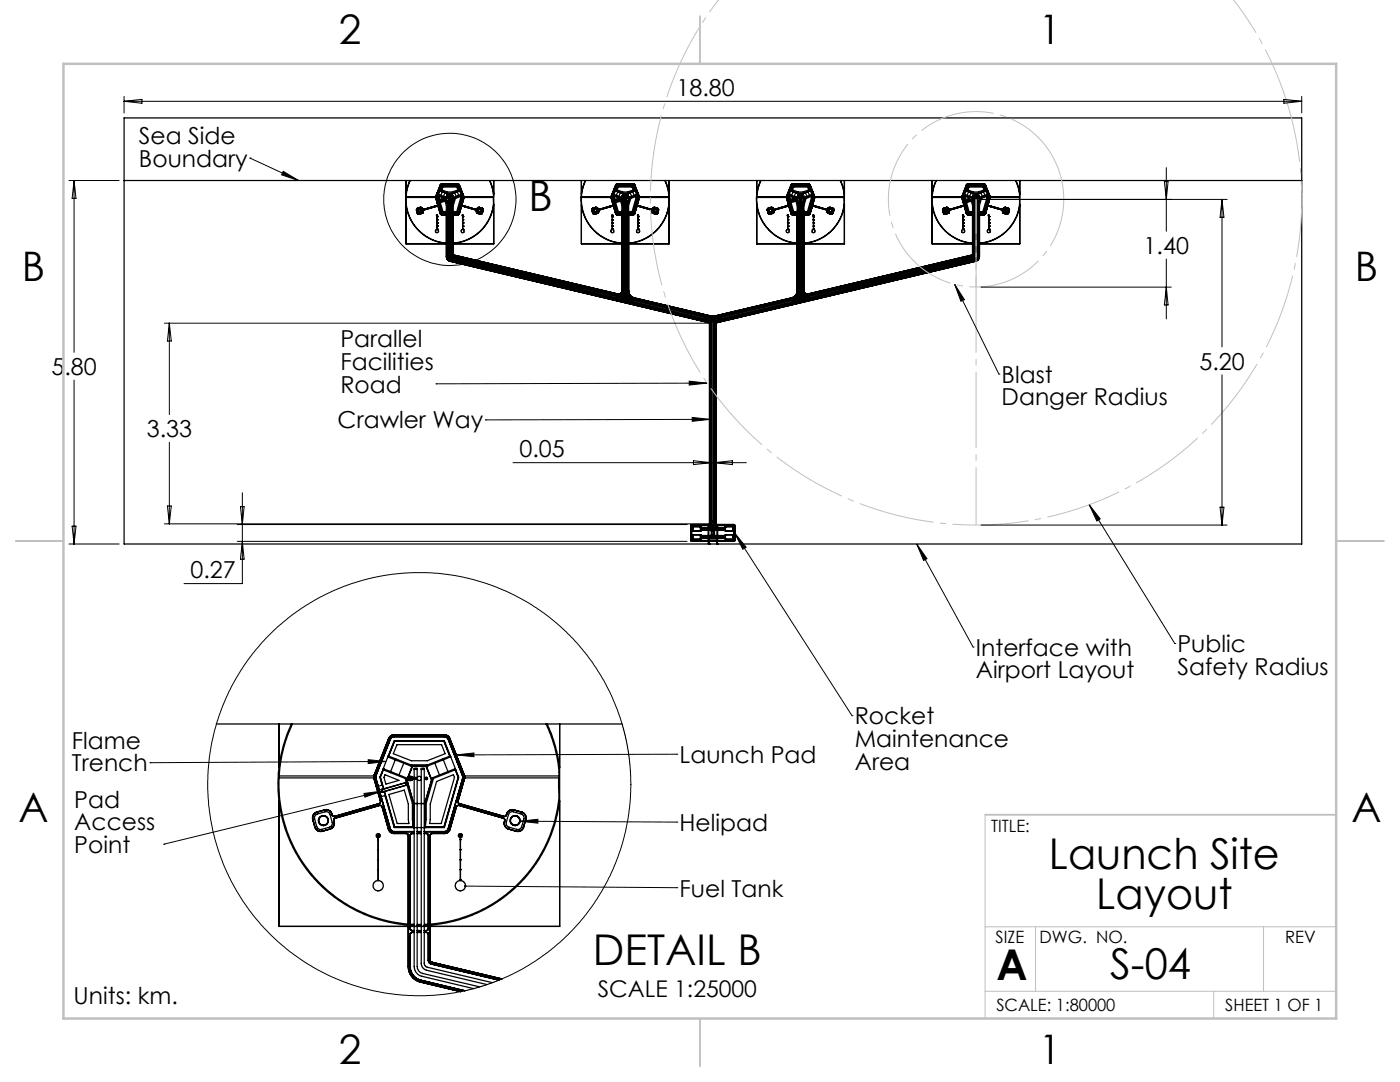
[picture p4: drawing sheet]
<svg xmlns="http://www.w3.org/2000/svg" width="279mm" height="216mm" viewBox="0 0 279 216" stroke-linecap="round" stroke-linejoin="round" font-family="sans-serif">
<defs><g id="words">
<g font-size="8.5">
<text x="105.5" y="42.2">B</text>
<text x="209.3" y="173.3">Launch Site</text>
<text x="218.8" y="181.4">Layout</text>
<text x="118.3" y="192.6">DETAIL B</text>
<text x="198.9" y="195.5">A</text>
<text x="221.5" y="195.4">S-04</text>
</g>
<g font-size="8.1">
<text x="67.6" y="8.9">2</text>
<text x="207.3" y="8.9">1</text>
<text x="4.4" y="56.2">B</text>
<text x="270.4" y="56.2">B</text>
<text x="3.7" y="164.1">A</text>
<text x="269.7" y="164.1">A</text>
<text x="67.6" y="212.4">2</text>
<text x="207.3" y="212.4">1</text>
</g>
<g font-size="4.7">
<text x="135" y="19.2">18.80</text>
<text x="27.7" y="28.7">Sea Side</text>
<text x="27.7" y="33.3">Boundary</text>
<text x="228.2" y="50.7">1.40</text>
<text x="67.9" y="69.3">Parallel</text>
<text x="10.3" y="74.8">5.80</text>
<text x="67.9" y="73.8">Facilities</text>
<text x="199.9" y="76.4">Blast</text>
<text x="239.4" y="73.8">5.20</text>
<text x="67.9" y="78.3">Road</text>
<text x="199.9" y="80.9">Danger Radius</text>
<text x="29.3" y="87.2">3.33</text>
<text x="67.4" y="85.5">Crawler Way</text>
<text x="103.7" y="91.3">0.05</text>
<text x="38" y="115.4">0.27</text>
<text x="194.8" y="130.8">Interface with</text>
<text x="235" y="130.1">Public</text>
<text x="194.8" y="135.4">Airport Layout</text>
<text x="235" y="134.6">Safety Radius</text>
<text x="14.3" y="149.4">Flame</text>
<text x="170.6" y="144.5">Rocket</text>
<text x="170.6" y="149">Maintenance</text>
<text x="14.3" y="153.9">Trench</text>
<text x="135.6" y="152.2">Launch Pad</text>
<text x="170.6" y="153.6">Area</text>
<text x="14.8" y="161.1">Pad</text>
<text x="14.8" y="165.7">Access</text>
<text x="135.6" y="165.7">Helipad</text>
<text x="14.8" y="170.2">Point</text>
<text x="135.6" y="178.9">Fuel Tank</text>
<text x="14.7" y="200.4">Units: km.</text>
</g>
<text font-size="4.6" x="119.3" y="199">SCALE 1:25000</text>
<g font-size="3.4">
<text x="197.8" y="166">TITLE:</text>
<text x="198.7" y="188.1">SIZE</text>
<text x="207.5" y="188.1">DWG. NO.</text>
<text x="256.5" y="188.2">REV</text>
<text x="198.8" y="201.7">SCALE: 1:80000</text>
<text x="244.5" y="201.7">SHEET 1 OF 1</text>
</g>
</g></defs>
<g fill="none" stroke="#000" stroke-width=".25">
<path d="M24.8 36h235M24.8 23.5h235v85h-235zM81 36v2.7M81.8 36l-.7 2.3-.1 2 .4 2.2 1 2.1 1.2 1.5 1.3 1.1 2 .9 2.2 .5M81.9 36l-.5 1.4-.4 1.9h6M86.9 39.4l-5.9-.1 .2 2.5 .5 1.5 .7 1.2 .9 1.1 .8 .8 1.1 .8 1.4 .7 2.5 .6M87 39.2v.2M87 39.4l.3 1.5M87.1 39.4l.9 3.1M87.1 39.4l.1 .5M87.2 39.9l.2 .7M87.5 38.9h.1"/>
<path d="M87.5 38.9l-.2 .4 .2 .5-.3 .1M87.5 38.8v.1M87.5 38.8h.1M87.5 38.9l-.2 .4 .3 .8M87.6 38.9l.4 .2M87.6 38.8v.1M87.6 38.8l.4 .2M87.6 39.2l.9 .3-.8 .3zM87.8 38.1h.1M87.8 38.1l-.3 .7M87.8 38v.1M87.8 38l.1 .1"/>
<path d="M87.8 38l.4-.9h3.1l.4 .9M87.9 36.9l.3-.2h3.2l.3 .2M87.9 38.1l.4 .2M87.9 38l.3-.9h3.1l.4 .9M87.9 36.9l-.9 2.3M87.9 38.1h.1M87.9 38.1l.4 .1M88 37l-.9 2.4M88 39v.1M88 39l.9 .4M88 39.1l.9 .3M88.2 36.7l-.3 .2"/>
<path d="M88.2 36.8l-.2 .2M88.2 36.7h3.1M88.2 36.8h3.1M88.3 38.3l.9 .3M88.3 38.3l-.3 .7M88.3 38.2v.1M88.3 38.2l.9 .4M88.4 37.3h2.8l.2 .6-1.1 .4h-1l-1.1-.4zM88.8 38.5l-.3 .7M88.9 39.7h.1M88.9 39.4l.5 1.6M88.9 39.7v.2"/>
<path d="M88.9 39.7l-1.4 .4M88.9 39.4h.1M88.9 39.9h.1M88.9 39.8l-1.4 .5M89 39.9l-1.5 .4M89 39.8l-.1 .1M89.1 39.3h.1M89.1 39.3v.2M89.1 39.5h.2M89.1 39.3h.2M89.2 39.4h.1M89.2 38.6h.1"/>
<path d="M89.2 38.6l.1 .1-.3 .7h-.1M89.2 38.6h1.1M89.2 38.6h.2M89.3 39.4h.1M89.3 39.5h.1M89.3 39.3v.1M89.3 39.4h.2M89.3 39.4l.3 .1M89.3 39.3v.2M89.3 39.4h.3M89.4 39.4h.1M89.4 39.5h.1"/>
<path d="M89.4 38.7l-.4 .8 .4 1.5M89.4 38.7h.8M89.5 39.5v11.8l.4 .5 52 12.3 .1 41.1h-2.2M89.5 38.9h.1M89.5 39.4h.1M89.5 38.8v.6M89.5 38.8v.1M89.5 39.4v.1M89.5 38.8h.1M89.6 39.4h.1M89.6 39.5h.1M89.6 38.8v.6"/>
<path d="M89.6 38.9h.1M89.6 38.8v.1M89.6 39.5v11.7l.3 .3 33.3 8 .8-.1-33.9-8-.2-.4v-11.5M89.6 39.4h.3M89.6 39.5h.3M89.6 39.4v.1M89.9 38.9h.1M89.9 39.4v.1M90 38.8l-.1 .6M90 38.8v.1M90 38.8h.1M90 38.9h.1"/>
<path d="M90 38.8l.1 12.3 .1 .1 33.1 7.9 .7-.2 .5-.7v-18.7M90.2 39.5h.1M90.2 39.4h.1M90.2 39.4v.1M90.2 38.7l.4 .8-.5 1.5M90.2 38.7l.3 .8-.4 1.5M90.3 39.4h.1M90.3 39.4v.1M90.3 38.6h.1M90.3 38.6h-.1M90.3 38.6l-.1 .1 .3 .7h.1M90.6 39.4h.1"/>
<path d="M90.7 39.4l-.6 1.6M90.7 39.4l-.5 1.6M90.7 38.5l.4 .7M90.9 39.6l1-.4 .1 .2-.8 2.8h-.8l.1-1.2zM91.3 38.2v.1M91.3 38.3l-1 .3M91.3 38.2l-1 .4M91.3 38.3l.2 .7M91.3 37.1l.4 .9M91.3 36.7l.4 .2M91.3 36.8l.3 .2M91.5 39l.1 .1"/>
<path d="M91.5 39l-.9 .4M91.6 37l.9 2.4M91.6 39.1l-.9 .3M91.6 37l.9 2.3M91.7 38.1h.1M91.7 38.1l-.4 .1M91.7 38.1l-.4 .2M91.7 36.9l.9 2.3M91.7 38v.1M91.7 38.1l.3 .7M92 38.8v.1M92 38.8l-.5 .2"/>
<path d="M92 38.9l-.4 .2M92 38.9l.2 .4M92 38.9h.1M92 38.8h.1M92 38.9l.3 .4-1 3.2M92.2 39.3l-.9 3.1M92.2 39.3l-.9 3.2M92.5 39.3v.1M92.5 39.3l-.9 3.2M92.5 39.4l-.9 3.1M92.6 39.2l-.4 1.7M92.6 39.2v.2"/>
<path d="M92.6 39.4h5.9v1.2l-.2 1.1-.9 2.3-1 1.5-.8 .9-1.3 .9-1.2 .6-1.4 .4-1.2 .2M97.7 36l.6 1.7 .2 1.6h-5.9M97.8 36l.5 1.4 .2 1.3M98.5 36v12.6h-17.5v-7.8M116 36v2.7M116.8 36l-.7 2.2-.1 2 .3 2.2 1.1 2.2 1.3 1.6 1.5 1.1 1.8 .9 2.1 .4M116.9 36l-.7 1.8-.2 1.5h6M122 39.4l.4 1.5-.1 .1M122 39.4l-6-.1 .3 2.6 .8 2.1 1 1.5 1 .9 1.1 .8 1.4 .7 2.5 .6M122 39.4l.3 1.5M122.1 39.4l.8 3.1 .3 .3M122.1 39.4l.9 3.1"/>
<path d="M122.1 39.4l.1 .5M122.2 39.9l.2 .7M122.4 39.8l-.2 .1M122.5 38.9h.1M122.5 38.9l-.2 .4 .3 .8M122.5 38.8v.1M122.5 38.8h.1M122.5 38.9l-.2 .4M122.6 38.9l.4 .2M122.6 38.8v.1M122.6 38.8l.4 .2M122.6 39.2l.9 .3-.8 .3z"/>
<path d="M122.8 38.1h.1M122.8 38.1l-.3 .7M122.8 38l.4-.9h3.1l.4 .9M122.8 38v.1M122.8 38l.1 .1M122.9 36.9l-.9 2.5M122.9 36.9l.3-.2h3.2l.3 .2M122.9 38l.3-.9h3.1l.4 .9M122.9 38.1l.4 .2M122.9 38.1h.1M122.9 38.1l.4 .1M123 37l-.9 2.4"/>
<path d="M123 39v.1M123 39.1l.9 .3M123 39l.9 .4M123.2 36.8l-.2 .2M123.2 36.8h3.1M123.3 38.2v.1M123.3 38.2l.9 .4M123.3 38.3l.9 .3M123.3 38.3l-.3 .7M123.4 37.3h2.8l.2 .6-1.1 .4h-1l-1.1-.4zM123.8 38.5l-.3 .7M123.9 39.7h.1"/>
<path d="M123.9 39.4l.5 1.6M123.9 39.7l.1 .2M123.9 39.7l-1.4 .4M123.9 39.7l-1.5 .4M123.9 39.4h.1M124 39.9h.1M124 39.9l-1.5 .4M124.1 39.3h.1M124.1 39.3v.2M124.1 39.5h.2M124.1 39.3h.2M124.2 39.4h.1"/>
<path d="M124.2 38.6l.1 .1M124.2 38.6h1.1M124.2 38.6h.1M124.2 38.6h.2M124.3 39.3h.1M124.3 39.5h.1M124.3 39.4h.1M124.3 39.3l.1 .1M124.3 39.4h.2M124.3 39.4l.3 .1M124.3 39.4h.3M124.3 39.3v.2"/>
<path d="M124.3 38.7l-.3 .7h-.1M124.4 39.5h-.1M124.4 38.7h.8M124.4 38.7l-.4 .8 .4 1.5M124.5 38.9h.1M124.5 39.4h.1M124.5 39.4v.1M124.5 39.5h.1M124.5 38.8v.6M124.5 38.8h.1M124.5 38.8v.1M124.6 39.4h.1"/>
<path d="M124.6 39.5h.1M124.6 39.4v.1M124.6 38.8v.6M124.6 38.9h.1M124.6 38.8v.1M124.6 39.5v18.7l.1 .5 .2-.4v-18.8M124.6 39.4h.3M124.6 39.5h.3M124.9 38.9h.1M124.9 39.4v.1M125 38.8l-.1 .6M125 38.8h.1"/>
<path d="M125 38.9h.1M125 38.8v.1M125 38.8l.1 19.5 .3 .8 .3 .3 .7 .4 15.7 3.7 16-3.7 .7-.4 .3-.3 .4-.8v-18.8M125.2 39.4h.1M125.2 39.5h.1M125.2 39.4v.1M125.2 38.7l.4 .8-.5 1.5M125.2 38.7l.3 .8-.4 1.5M125.3 39.5h.1M125.3 39.4h.1M125.3 39.4v.1M125.3 38.6h.1"/>
<path d="M125.3 38.6h-.1M125.3 38.6l-.1 .1 .3 .7h.1M125.6 39.4h.1M125.7 39.4l-.6 1.6M125.7 39.4l-.5 1.6M125.8 38.5l.2 .7M125.9 39.6l1-.4 .1 .2-.8 2.8h-.8v-1.2zM126.3 38.2v.1M126.3 38.3l-1 .3M126.3 38.2l-1 .4M126.3 38.3l.3 .7M126.3 36.7h-3.3l-.1 .2"/>
<path d="M126.3 36.7l.4 .2M126.3 36.8l.3 .2M126.6 39v.1M126.6 39l-1 .4M126.6 39.1l-.9 .3M126.6 37l.9 2.3M126.6 38.1h.1M126.6 38.1l-.3 .1M126.7 36.9l.9 2.5M126.7 38.1h.1M126.7 38.1l-.4 .2M126.7 38l.1 .1"/>
<path d="M126.7 38l-.1 .1M126.8 38.1l.2 .7M127 38.8v.1M127 38.8l-.4 .2M127 38.9l-.4 .2M127 38.9l.2 .4M127 38.8h.1M127 38.9h.1M127.2 39.3l-.9 3.2-3.1-.1M127.2 39.3l-.9 3.1M127.5 39.3v.1M127.5 39.4l-.9 3.1"/>
<path d="M127.6 39.4l-.4 1.5 .1 .1M127.6 39.4l-.3 1.6M127.6 39.4h5.9v1.3l-.3 1.4-.5 1.4-.7 1.2-1 1.2-.9 .8-2 1.2-1.4 .4-1.3 .2M132.7 36l.6 1.8 .2 1.5h-5.9M132.8 36l.5 1.7 .2 1M133.5 36v12.6h-17.5v-7.8M151 36v2.7M151.8 36l-.4 1.1-.4 1.5v2l.5 2.2 .9 1.8 1 1.3 1.4 1.2 2.1 1 2.2 .5M151.9 36l-.6 1.5-.3 1.8h6M157 39.4l-6-.1 .3 2.6 .9 2.2 .6 1 1 1.1 1.4 1 1.4 .7 2.5 .6M157 39.4l.4 1.5M157 39.2v.2"/>
<path d="M157.1 39.4l.9 3.1M157.1 39.4l.1 .5M157.1 39.3v.1M157.2 39.9l.2 .7M157.5 38.8v.1M157.5 38.9h.1M157.5 38.8h.1M157.5 38.9l-.2 .4 .3 .8M157.6 38.9l.4 .2M157.6 38.9l-.3 .4 .1 .5-.2 .1M157.6 38.8v.1M157.6 38.8l.4 .2"/>
<path d="M157.7 39.2l.8 .3-.8 .3zM157.8 38.1h.1M157.8 38.1l-.3 .7M157.8 38l.4-.9h3.1l.4 .9M157.8 38v.1M157.8 38l.1 .1M157.9 36.9l.3-.2h3.2l.3 .2M157.9 38l.3-.9h3.1l.4 .9M157.9 38.1l.4 .2M157.9 36.9l-.9 2.3M157.9 38.1h.1M157.9 38.1l.4 .1"/>
<path d="M158 37l-.9 2.4M158 39v.1M158 39.1l.9 .3M158 39l.9 .4M158 37l-.9 2.3M158.2 36.7l-.3 .2M158.2 36.7h3.3l.2 .2M158.2 36.8l-.2 .2M158.2 36.8h3.1M158.3 38.2v.1M158.3 38.3l.9 .3M158.3 38.2l.9 .4"/>
<path d="M158.3 38.3l-.3 .7M158.4 37.3h2.8l.2 .6-1.1 .4h-1l-1.1-.4zM158.8 38.5l-.3 .7M158.9 39.7h.1M158.9 39.4l.5 1.6M158.9 39.4l.4 1.6M158.9 39.7l.1 .2M158.9 39.7l-1.4 .4M158.9 39.4h.1M159 39.9h.1M159 39.8l-1.5 .5M159 39.8v.1"/>
<path d="M159.1 39.3h.1M159.1 39.3v.2M159.1 39.5h.2M159.1 39.3h.2M159.2 39.4h.1M159.2 38.6l.1 .1-.3 .7h-.1M159.2 38.6h1.1M159.2 38.6h.1M159.2 38.6h.2M159.3 39.3h.1M159.3 39.3v.1M159.3 39.4h.2"/>
<path d="M159.3 39.5h.3M159.3 39.4h.3M159.3 39.3v.2M159.3 39.4h.1M159.3 39.5h.1M159.3 38.7h.9M159.3 39.4v.1M159.3 38.7l-.3 .8 .4 1.5M159.5 38.9h.1M159.5 39.4h.1M159.5 38.8v.6M159.5 38.8h.1"/>
<path d="M159.5 38.8v.1M159.5 39.4v.1M159.6 39.4h.1M159.6 39.5h.1M159.6 39.4v.1M159.6 38.9h.1M159.6 38.8l.1 .6M159.6 38.8v.1M159.7 39.5v18.8l.1 .4 .1-.5v-18.7M159.7 39.4h.2M159.7 39.5h.2M159.7 39.4v.1"/>
<path d="M159.9 38.9h.1M159.9 39.4v.1M159.9 38.8v.6M159.9 38.8h.1M159.9 38.8v.1M160 38.8l.1 19.4 .4 .7 .5 .2 33.3-7.9 .2-.1v-11.6M160 38.9h.1M160 38.8v.1M160.2 39.5h.1M160.2 39.4h.1M160.2 39.4v.1M160.2 38.7l.3 .8-.4 1.5 .4-1.5z"/>
<path d="M160.3 39.4h.1M160.3 39.4v.1M160.3 38.6h.1M160.3 38.6h-.1M160.3 38.6l-.1 .1 .3 .7h.1M160.6 39.4h.1M160.7 39.4l-.5 1.6M160.8 38.5l.2 .7M160.9 39.6l1-.4-.8 3h-.7v-1.2zM161.3 38.2v.1M161.3 38.3l-1 .3M161.3 38.2l-1 .4"/>
<path d="M161.3 38.3l.3 .7M161.3 36.8l.3 .2M161.6 37l.9 2.4M161.6 39v.1M161.6 39.1l-.9 .3M161.6 39l-1 .4M161.6 38.1h.1M161.6 38.1l-.3 .1M161.7 36.9l.9 2.5M161.7 38.1h.1M161.7 38.1l-.4 .2M161.7 36.9l.9 2.3"/>
<path d="M161.7 38v.1M161.7 38l-.1 .1M161.7 38.1l.3 .7M162 38.8v.1M162 38.8l-.4 .2M162 38.9l-.4 .2M162 38.8l.1 .1M162 38.8h.1M162 38.9l.2 .4-.9 3.1M162.1 38.9h-.1M162.1 38.9l.1 .4-.9 3.2M162.5 39.4l-.9 3.1-.3 .3"/>
<path d="M162.5 39.4l-.9 3.1M162.6 39.2v.2M162.6 39.4l-.4 1.5 .1 .1M162.6 39.4h5.9l-.1 2.1-.4 1.4-.7 1.4-1.6 1.9-1.1 .9-1.4 .8-1.2 .4-1.5 .2M162.6 39.4l-.4 1.5M167.7 36l.5 1.5 .3 1.8h-5.9M167.7 36l.6 1.7 .2 1M168.5 36v12.6h-17.5v-7.8M186 36v2.7M186.8 36l-.7 2.1-.2 1.9 .4 2.3 .9 2 1.3 1.7 1.2 1 2.2 1.1 2.2 .5M186.9 36l-.6 1.5-.2 1.8h5.8M191.9 39.4l-5.9-.1 .1 1.4 .2 1.3 1 2.3 1.7 2.1 1.2 .8 1.4 .7 2.5 .6"/>
<path d="M191.9 39.4l.5 1.5M192 39.2l-.1 .2M192 39.2v.2M192.1 39.4l.9 3.1M192.1 39.3v.1M192.1 39.3l.1 .6M192.2 39.9l.2 .7M192.5 38.8v.1M192.5 38.9h.1M192.5 38.8h.1M192.5 38.9l-.2 .4 .2 .8-.1-.8 .1-.4M192.5 38.9l-.2 .4 .1 .5-.2 .1"/>
<path d="M192.5 38.9l.5 .2M192.6 38.8l-.1 .1M192.6 38.8l.4 .2M192.7 39.2l.8 .3-.8 .3zM192.8 38.1h.1M192.8 38l.4-.9h3.1l.4 .9M192.8 38v.1M192.8 38l.1 .1M192.8 38.1l-.3 .7M192.9 36.9l.2-.2h3.3l.3 .2M192.9 38l.3-.9h3.1l.4 .9M192.9 38.1l.4 .2"/>
<path d="M192.9 36.9l-.9 2.3M192.9 38.1h.1M192.9 38.1l.4 .1M193 37l-.9 2.4M193 39.1l.9 .3M193 37l-.9 2.3M193 39v.1M193 39l.9 .4M193.2 36.7l-.3 .2M193.2 36.8l-.2 .2M193.2 36.7h3.1M193.2 36.8h3.1"/>
<path d="M193.3 38.2v.1M193.3 38.3l.9 .3M193.3 38.2l.9 .4M193.3 38.3l-.3 .7M193.4 37.3h2.8l.2 .6-1.1 .4h-1l-1.2-.4zM193.8 38.5l-.3 .7M193.9 39.4l.5 1.6M193.9 39.4l.4 1.6M193.9 39.7h.1M193.9 39.4h.1M193.9 39.7l.1 .2M193.9 39.7l-1.4 .4"/>
<path d="M194 39.9h.1M194 39.8l-1.5 .5M194 39.9l-1.5 .4M194 39.8v.1M194.1 39.3h.1M194.1 39.3v.2M194.1 39.5h.2M194.1 39.3h.2M194.2 39.4h.1M194.2 38.6l.1 .1M194.2 38.6h1.1M194.2 38.6h.1"/>
<path d="M194.2 38.6h.2M194.3 39.3h.1M194.3 39.3v.1M194.3 39.4h.2M194.3 39.5h.3M194.3 39.4h.3M194.3 39.3v.2M194.3 38.7l-.3 .7h-.1M194.3 39.5h.1M194.3 39.4h.1M194.3 38.7h.9M194.3 38.7l-.3 .8 .4 1.5"/>
<path d="M194.5 38.9h.1M194.5 39.4h.1M194.5 39.5h.1M194.5 38.8v.6M194.5 38.8h.1M194.5 38.8v.1M194.6 39.4h.1M194.6 39.4v.1M194.6 38.9h.1M194.6 38.8l.1 .6M194.6 38.8v.1M194.7 39.5v11.5l-.3 .4-33.8 8 .7 .1 33.4-8 .2-.3v-11.7"/>
<path d="M194.7 39.4h.2M194.7 39.5h.2M194.7 39.4v.1M194.9 38.9h.1M194.9 39.4v.1M195 38.8l-.1 .6M195 38.8h.1M195 38.9h.1M195 38.8v.1M195 38.8l.1 12.5-.4 .5-52 12.3-.1 41.1h2.2M195.2 39.4h.1M195.2 39.5h.1"/>
<path d="M195.2 39.4v.1M195.2 38.7l.3 .8-.4 1.5M195.3 39.5h.1M195.3 39.4h.1M195.3 39.4v.1M195.3 38.6h.1M195.3 38.6l-.1 .1 .3 .7h.1M195.3 38.6h-.1M195.6 39.4h.1M195.7 39.4l-.5 1.6M195.8 38.5l.2 .7M195.9 39.6l1-.4 .1 .2-.9 2.8h-.7l.1-1.2z"/>
<path d="M196.3 38.2v.1M196.3 38.2l-1 .4M196.3 38.3l-1 .3M196.3 38.3l.3 .7M196.3 36.7l.4 .2M196.3 36.8l.3 .2M196.6 37l.9 2.4M196.6 39v.1M196.6 39.1l-.9 .3M196.6 39l-1 .4M196.6 38.1h.1M196.6 38.1l-.3 .1"/>
<path d="M196.7 38.1h.1M196.7 38.1l-.4 .2M196.7 36.9l.9 2.3M196.7 38v.1M196.7 38l-.1 .1M196.7 38.1l.3 .7M197 38.8v.1M197 38.8l-.4 .2M197 38.9l-.4 .2M197 38.8l.1 .1M197 38.8h.1M197 38.9l.2 .4"/>
<path d="M197.1 38.9h-.1M197.1 38.9l.1 .4M197.2 39.3l-.9 3.1-3.1 .1M197.5 39.4l-.9 3.2-.3 .2M197.6 39.2v.2M197.6 39.4l-.4 1.5M197.6 39.4h5.9v1.3l-.2 1.2-.5 1.3-.6 1.3-1.5 1.8-.9 .7-1.6 .9-1.2 .4-1.5 .2M202.7 36l.6 1.6 .2 1.7h-5.9M202.7 36l.6 1.5 .2 1.2M203.5 36v12.6h-17.5v-7.8M83.1 42l.2 .5M83.3 42.5l.1 .2h.3"/>
<path d="M83.3 41.7l.8-.2 .2 .9-.8 .2zM83.4 41.5l-.3 .2v.3M83.4 41.5l-.2 .2-.1 .3M83.4 41.5l-.3 .3 .2 .7M83.9 41.4h.3l.1 .3M83.9 41.4l.3 .1 .1 .2M83.9 41.4l-.5 .1M84.2 42.6l-.5 .1M84.3 41.7l.2 .1M84.5 42.1v.3l-.3 .2M84.5 42.1l-.1 .3-.2 .2M84.5 42.1l-.1 .4-.2 .1"/>
<path d="M84.5 42.1h.1M84.5 41.9v.2M87.2 43h.1M87.2 43.3h.1M87.2 43.2h.1M87.2 43.9h.1M87.2 44.5h.1M87.2 45.1h.1M87.2 45.8h.1M87.2 45.7h.1M87.2 43v2.8M87.2 43.2v.1"/>
<path d="M87.2 45.7v.1M87.3 41l-2.8 .8M87.3 41.1l.2 .1M87.3 41.1l-2.8 .8M87.3 40.9v.1M87.4 40.1h.1M87.4 40.1l.1 .2M87.4 40.6l.2-.1 .6 2M87.4 40.6l.6 1.9M87.5 40.3h.1M87.5 40.1h.1M87.5 40.1v.2"/>
<path d="M87.5 41.2l.3 1.4M87.6 40.3l.6 2.2M87.8 42.6l.4 .3M87.9 42.6l.3 .3M87.9 40.4l.9-.3 .3 .9v1.2h-.7zM87.9 42.5l.3 .3M88 42.5l.2 .3M88.2 42.4l3.1 .1M88.2 42.9h.8M88.2 42.8h1.3M89 42.9h.1v8.4l.2 .5 .6 .3-.6-.4-.2-.5M89 42.9l.1 .1"/>
<path d="M89.1 51.2l.2 .5 .4 .4 51.8 12.3M89.1 48.6h.1M89.1 43v8.2M89.2 51.2l.2 .5 .5 .3M89.2 48.8l.1 .1M89.2 48.6h.1M89.2 48.8l.3 .1M89.2 48.5h.3M89.2 48.6h.3M89.2 43v5.8M89.2 49.1v2.1M89.3 49l-.1 .1"/>
<path d="M89.3 42.9l-.1 .1M89.3 49h.2M89.3 48.9h.2M89.3 42.9h.2M89.4 41v1.4M89.4 41v1.5M89.4 41h.7M89.4 41h.1M89.4 42.5h.1M89.5 41h.1M89.6 41h.1M89.6 48.6h.3"/>
<path d="M89.6 48.5h.3M89.6 49h.3M89.6 48.9h.3M89.6 42.9h.3M89.6 42.8h.3M89.9 41h.1M89.9 52l50.6 12M90.1 41h.1M90.1 48.6h.2M90.1 49h.1M90.1 42.9h.1M90.1 42.8h1.2"/>
<path d="M90.1 42.5h.1M90.1 41v1.5M90.2 49l.1 .1M90.2 42.9l.1 .1M90.2 41l-.1 1.4M90.3 50.8l.2 .2M90.3 48.8l-.2 .1M90.3 48.6h.1M90.3 48.5h-.2M90.3 43v5.8M90.3 49.1v1.7M90.5 50.8l.1 .1"/>
<path d="M90.5 48.6h.1M90.5 43v7.8M90.5 51l33.4 7.9M90.6 50.9l32.7 7.8M90.6 42.9l-.1 .1M90.6 42.9h.7M91.6 42.5l-.3 .3M91.7 42.6l-.4 .3M92.2 40.9l.1 .1M92.3 41.1l-.2 .1-.4 1.4M92.3 41.1h-.2l-.4 1.5M92.3 41.1l2.7 .8"/>
<path d="M92.3 43h.1zM92.3 41l2.7 .8M92.3 43.2h.1M92.3 43.3h.1M92.3 43.9h.1M92.3 44.5h.1M92.3 45.1h.1M92.3 45.7h.1M92.3 45.8h.1M92.3 43.1l-.1-.2h.2v.2M92.3 43v2.8M92.4 43.3h.1"/>
<path d="M92.4 43.2h.1M92.4 43.9h.1M92.4 44.5h.1M92.4 45.1h.1M92.4 45.8h.1M92.4 45.7h.1M92.4 43v2.8M95 41.9l.1 .2M95.1 42.1v.4l.3 .1M95.1 42.1v.3l.3 .2M95.1 42.1h.1M95.2 41.7l-.2 .1"/>
<path d="M95.2 41.6v.1M95.4 42.6l.4 .1M95.4 41.6l.2-.1 .7 .3-.3 .8-.8-.2zM95.7 41.4h-.3l-.2 .2M95.7 41.4h-.3l-.2 .3M95.7 41.4l.5 .1M96.2 41.5l.2 .2v.3M96.3 42.5l-.2 .2h-.3M96.3 42.5l-.1 .2h-.4M96.4 42l-.1 .5M98.5 40.8l-.4 1.8-.4 1-1 1.7-1 1-1.3 1-1 .5-1.4 .5-1.5 .3M118.1 42l.2 .6 .4 .1"/>
<path d="M118.1 42l.2 .5M118.3 41.7l.8-.2 .2 .9-.6 .2-.3-.1zM118.3 42.5l.1 .2h.3M118.3 42.5l.2 .2 .7-.1M118.4 41.5l-.2 .2-.1 .3M118.4 41.5l.7-.1 .2 .3M118.4 41.5l-.3 .2v.3M118.9 41.4h.3l.1 .3M118.9 41.4l-.5 .1M119.2 42.6l-.5 .1M119.3 41.7l.2 .1M119.5 42.1v.3l-.3 .2"/>
<path d="M119.5 42.1l-.1 .3-.2 .2M119.5 42.1h.1M119.5 41.9v.2M122.2 43h.1M122.2 43.3h.1M122.2 43.2h.1M122.2 43.9h.1M122.2 44.5h.1M122.2 45.1h.1M122.2 45.8h.1M122.2 45.7h.1M122.2 43v2.8"/>
<path d="M122.2 43.2v.1M122.2 45.7v.1M122.3 41l-2.8 .8-.2-.1M122.3 41l-2.8 .8M122.3 41.1l.1 .1M122.3 41.1l-2.8 .8M122.3 40.9v.1M122.4 40.1h.1M122.4 40.1v.2M122.4 40.6l.2-.1 .6 2M122.4 40.6l.6 1.9M122.4 40.3h.1"/>
<path d="M122.4 41.2l.5 1.5 .3 .2M122.4 40.1l.1 .2M122.4 41.2l.5 1.4M122.5 40.3h.1M122.6 40.3l.6 2.2M122.6 40.3l.6 2.1M122.9 42.6l.3 .3M122.9 40.4l1-.3 .2 .9v1.2h-.7zM123 42.5l.2 .3M123.2 42.9h.8M123.2 42.8h1.3M123.7 58.7v.1"/>
<path d="M123.7 58.7l.4 .1h-.4M123.9 59.2l.3-.3 .3-.3 .1 .3-.2 .3-.2 .1zM123.9 59.6l.3-.2 .9 .3 .4 .3zM123.9 58.9h.1M124 42.9l.1 .1M124.1 58l-.3 .6-.5 .1M124.1 43v15M124.1 58l-.2 .6-.6 .1M124.1 48.6h.1M124.2 59l.3 .1M124.2 58l-.1 .5-.4 .2M124.2 58l-.2 .5-.3 .2"/>
<path d="M124.2 48.8l.2 .1M124.2 48.6h.1M124.2 48.8l.3 .1M124.2 48.5h.3M124.2 48.6h.3M124.2 43v5.8M124.2 49.1v8.9M124.3 58.9h.3zM124.4 49l-.2 .1M124.4 42.9l-.2 .1M124.4 49h.1M124.4 48.9h.1"/>
<path d="M124.4 42.9h.1M124.4 41v1.4M124.4 42.5h.1M124.4 41h.7M124.4 41v1.5M124.4 41h.1M124.5 59.3a.19 .19 0 0 1 .2-.2 .19 .19 0 0 1 .1 .3zM124.5 59.1h.1M124.5 41h.1M124.6 41h.1M124.6 48.5h.3M124.6 48.6h.3"/>
<path d="M124.6 49h.3M124.6 48.9h.3M124.6 42.9h.3M124.6 42.8h.3M124.7 59.1h.1M124.9 41h.1M124.9 59.1h.3M125 59.2h.1M125 59.2l.3 .1M125 59.2h.3M125 58.6l.3 .7 .4 .3-.6-.2-.3-.4zM125.1 41h.1"/>
<path d="M125.1 48.6h.2M125.1 49h.1M125.1 48.9h.1M125.1 42.9h.1M125.1 42.8h1.2M125.1 42.5h.1M125.1 41v1.5M125.2 42.4h.1M125.2 42.4l-.1 .1M125.2 49l.1 .1M125.2 59.1h.1M125.2 42.9l.1 .1"/>
<path d="M125.2 59.1l-.3-.1 .3 .1M125.2 41v1.4M125.3 58l.2 .8 .5 .5M125.3 58l.3 .8 .4 .5M125.3 48.8l-.1 .1M125.3 48.6h.1M125.3 48.8l-.2 .1M125.3 48.5h-.2M125.3 43v5.8M125.3 49.1v8.9M125.4 59.7l16.7 4-.1 .2-15.7-3.7zM125.4 58l.3 .9 .9 .5"/>
<path d="M125.4 58l.4 .9 .8 .5M125.4 48.6h.1M125.4 58l.3 .8 .9 .6M125.4 43v15M125.5 59.2l.5 .1M125.6 42.9l-.2 .1M125.6 42.9h.7M125.7 59.3h.1M125.7 59.3l15.1 3.6M126 59.3h.1M126.6 42.5l-.3 .3M126.6 59.4l15.5 3.7"/>
<path d="M126.7 42.6l-.4 .3M127.2 41.1h-.1l-.4 1.5M127.2 41.1l-.1 .1-.4 1.4M127.2 41.1l2.8 .8M127.3 43h.1zM127.3 41l2.7 .8M127.3 43.2h.1M127.3 43.3h.1M127.3 43.9h.1M127.3 44.5h.1M127.3 45.1h.1M127.3 45.8h.1"/>
<path d="M127.3 45.7h.1M127.3 43.1v-.2h.2l-.1 .2M127.3 43v2.8M127.4 43.3h.1M127.4 43.2h.1M127.4 43.9h.1M127.4 44.5h.1M127.4 45.1h.1M127.4 45.8h.1M127.4 45.7h.1M127.4 43v2.8M130 41.9l.1 .2"/>
<path d="M130.1 42.1v.3l.3 .2M130.1 42.1v.2l.3 .3M130.1 42.1h.1M130.2 41.7l-.2 .1M130.2 41.6v.1M130.4 41.6l.2-.1 .7 .3-.3 .8-.8-.2zM130.4 42.6l.4 .1M130.7 41.4h-.3l-.2 .2M130.7 41.4h-.3l-.2 .3M130.7 41.4l-.4 .1-.1 .1M130.7 41.4l.5 .1M131.2 41.5l.2 .2v.3"/>
<path d="M131.3 42.5l-.2 .2h-.3M131.4 42l-.1 .5M133.5 40.8l-.3 1.7-.7 1.5-.8 1.3-1 1.1-1 .7-1.4 .8-1.3 .4-1.6 .3M153.1 42l.2 .5M153.2 41.8l.9-.3 .2 .9-.8 .2zM153.3 42.5l.1 .2h.3M153.3 42.5l.2 .2h.2M153.4 41.5l-.2 .2-.1 .3M153.4 41.5l-.3 .2v.3M153.9 41.4h.3l.1 .2M153.9 41.4h.3l.1 .3M153.9 41.4l.3 .1 .1 .1"/>
<path d="M153.9 41.4l-.5 .1M154.2 42.6l-.5 .1M154.3 41.7l.2 .1M154.3 41.6v.1M154.4 42.1v.3l-.2 .2M154.4 42.1h.1M154.5 42.1l-.1 .4-.2 .1M157.2 43h.1M157.2 43h.1zM157.2 43.3h.1M157.2 43.2h.1M157.2 43.9h.1"/>
<path d="M157.2 43v2.8M157.2 44.5h.1M157.2 45.1h.1M157.2 45.7h.1M157.2 45.8h.1M157.3 41l-2.8 .8M157.3 41.1l.1 .1M157.3 41.1l-2.8 .8-.1 .2M157.3 40.9v.1M157.4 40.9l-.1 .1M157.4 40.1h.1M157.4 40.1v.2"/>
<path d="M157.4 40.6l.6 1.9M157.4 40.3h.1M157.4 41.2l.5 1.4M157.5 40.1h.1M157.5 40.1v.2M157.5 40.3h.1M157.6 40.3l.6 2.2 3.1-.1M157.6 40.3l.7 2.1M157.7 40.5l-.3 .1M157.9 42.6l.3 .3M157.9 40.4l1-.3 .2 .9v1.2h-.7zM158 42.5l.2 .3"/>
<path d="M158 59.4l-15.5 3.7M158.2 42.9h.8M158.2 42.8h1.3M158.6 59.3h.1M158.9 59.3h.1M158.9 59.3l-15.2 3.6M159 42.9l.1 .1M159 59.2l-.4 .1M159.1 59.2l-.5 .1M159.1 60l.4-.3 .8-.3 .4 .2zM159.1 58l-.3 .9-.8 .5M159.1 48.6h.1"/>
<path d="M159.1 58l-.2 .8-.9 .6M159.1 43v15M159.2 58l-.2 .8-.4 .5M159.2 48.8l.1 .1M159.2 48.6h.1M159.2 48.8l.3 .1M159.2 58l-.1 .7-.5 .6M159.2 48.6h.3M159.2 48.5h.3M159.2 43v5.8M159.2 49.1v8.9M159.3 49l-.1 .1"/>
<path d="M159.3 59.1h.1M159.3 42.9l-.1 .1M159.3 49h.2M159.3 48.9h.2M159.3 59.1l.4-.1-.4 .1M159.3 42.9h.2M159.3 41l.1 1.4M159.4 41h.1M159.4 42.5h.1M159.4 41h.8M159.4 41v1.5M159.4 41h-.1"/>
<path d="M159.5 41h.1M159.6 58.6a.58 .58 0 0 1-.2 .9l-.5 .1 .3-.3zM159.6 59.2h.1M159.6 59.2h-.4M159.6 59.2l-.4 .1M159.7 41h.1M159.7 48.6h.2M159.7 48.5h.2M159.7 49h.2M159.7 48.9h.2M159.7 59.1h-.4M159.7 42.9h.2"/>
<path d="M159.7 42.8h.2M159.8 59.1l.3 .2-.4 .1zM159.8 59.1h.1M159.9 41h.1M160 58.9h.3zM160 58.6l.3 .3 .4 .3-.4 .1-.1-.1-.3-.3zM160.1 59.1h.1M160.1 48.6h.2M160.1 49h.1M160.1 48.9h.1M160.1 42.9h.1M160.1 42.8h1.2"/>
<path d="M160.1 41h.1M160.1 42.5h.1M160.2 42.4h.1M160.2 41v1.5M160.2 41h.1M160.2 49l.1 .1M160.2 42.9l.1 .1M160.2 41v1.4M160.3 58l.2 .5 .3 .2M160.3 48.8l-.1 .1M160.3 48.6h.1M160.3 48.8l-.2 .1"/>
<path d="M160.3 58l.1 .5 .4 .2M160.3 48.5h-.2M160.3 43v5.8M160.3 49.1v8.9M160.4 59l-.3 .1M160.4 58l.3 .5 .6 .2M160.4 58l.3 .6 .6 .1M160.4 48.6h.1M160.4 43v15M160.5 58l.3 .6 .5 .1M160.6 42.9l-.2 .1M160.6 42.9l-.1 .1"/>
<path d="M160.6 42.9h.7M160.6 58.9h.1M160.8 58.7v.1M160.8 58.7l-.3 .1h.3M161.6 42.5l-.3 .3M161.7 42.6l-.4 .3M162.1 41.2l-.4 1.4M162.2 40.9l.1 .1M162.2 41.1l-.1 .1M162.2 41.1l2.8 .8M162.3 41l2.8 .8M162.3 44.5h.1"/>
<path d="M162.3 45.1h.1M162.3 43.2h.1M162.3 43.3h.1M162.3 43.9h.1M162.3 45.7h.1M162.3 45.8h.1M162.3 43v2.8M162.3 43.2v.1M162.3 45.7v.1M165 41.9l.1 .2M165.1 42.1v.3l.2 .2M165.1 42.1v.4l.2 .1"/>
<path d="M165.1 42.1h.1M165.2 41.7l-.1 .1M165.2 41.7l-.2 .1M165.3 42.6l.5 .1M165.4 41.6l.2-.1 .7 .2-.3 .9-.8-.2zM165.7 41.4h-.3l-.2 .3M165.7 41.4l.5 .1M166.2 41.5l.2 .2v.3M166.2 41.5l-.7-.1-.3 .3M166.3 42.5l-.2 .2h-.3M166.4 42l-.3 .7-.8-.1M166.4 42l-.1 .5"/>
<path d="M168.5 40.8l-.3 1.6-.7 1.6-.7 1.1-1.2 1.3-1.1 .9-1.2 .6-1.3 .4-1.5 .3M188.1 42l.2 .5M188.2 41.8l.7-.3 .3 .1 .1 .8-.8 .2zM188.3 42.5l.1 .2h.3M188.3 42.5v.2h.4M188.4 41.5l-.2 .2-.1 .3M188.9 41.4h.3l.1 .2M188.9 41.4h.3l.1 .3M188.9 41.4h.2l.2 .2M188.9 41.4l-.5 .1M189.2 42.6l-.5 .1M189.3 41.7l.2 .1"/>
<path d="M189.3 41.6v.1M189.4 42.1v.3l-.2 .2M189.4 42.1h.1M189.5 42.1l-.1 .4-.2 .1M189.5 42.1l-.1 .3-.2 .2M189.5 41.9l-.1 .2M192.2 43h.1zM192.2 43h.1M192.2 43.3h.1M192.2 43.2h.1M192.2 43.9h.1M192.2 44.5h.1"/>
<path d="M192.2 45.1h.1M192.2 45.7h.1M192.2 45.8h.1M192.2 43.1v-.2h.1l-.1 .2M192.2 43v2.8M192.3 41l-2.8 .8M192.3 41.1l.2 .1M192.3 41.1h.1l.5 1.5M192.3 41.1l-2.8 .8M192.3 40.9v.1M192.4 40.9l-.1 .1M192.4 40.1h.1"/>
<path d="M192.4 40.1v.2M192.4 40.6l.6 1.9M192.4 40.3h.1M192.5 40.1h.1M192.5 40.1v.2M192.5 41.2l.4 1.4M192.5 40.3h.1M192.6 40.3l.6 2.2M192.6 40.3l.7 2.1M192.7 40.5l-.3 .1M192.9 42.6l.3 .3M192.9 40.4l1-.3 .2 .9v1.2h-.7z"/>
<path d="M193 42.5l.2 .3M193.2 42.9h.8M193.2 42.8h1.3M194 42.9l.1 .1M194 50.9l-32.7 7.8M194 51l-33.4 7.9M194.1 50.8l-.1 .1M194.1 48.6h.1M194.1 43v7.8M194.2 50.8l-.2 .2M194.2 48.8l.1 .1M194.2 48.6h.1"/>
<path d="M194.2 48.8l.3 .1M194.2 48.6h.3M194.2 48.5h.3M194.2 43v5.8M194.2 49.1v1.7M194.3 49l-.1 .1M194.3 42.9l-.1 .1M194.3 49h.2M194.3 48.9h.2M194.3 42.9h.2M194.3 41l.1 1.4M194.4 42.4v.1"/>
<path d="M194.4 41h.1M194.4 42.5h.1M194.4 41h.8M194.4 41h-.1M194.7 41h.1M194.7 48.6h.2M194.7 48.5h.2M194.7 49h.2M194.7 52l-50.7 12M194.7 48.9h.2M194.7 42.9h.2M194.7 42.8h.2"/>
<path d="M194.9 41h.1M195.1 41h.1M195.1 42.9h.2v5.9M195.1 48.6h.2M195.1 49h.1M195.1 48.9h.1M195.1 42.8h1.2M195.1 42.5h.1M195.1 41v1.5M195.2 42.4h.1M195.2 41v1.5M195.2 41h.1"/>
<path d="M195.2 42v.4M195.2 49l.1 .1M195.3 51.2l-.1 .5-.5 .3M195.3 48.8l-.1 .1M195.3 48.6h.1M195.3 48.8l-.2 .1M195.3 48.5h-.2M195.3 49.1v2.1M195.5 51.2l-.3 .6-.5 .3 .5-.2zM195.5 48.6h.1M195.5 43v8.2M195.6 42.9h-.2v8.5l-.2 .5-.4 .2-51.7 12.3"/>
<path d="M195.6 42.9l-.1 .1M195.6 42.9h.7M196.7 42.6l-.4 .3M197.1 41.2l-.4 1.5-.4 .2M197.1 41.2l-.4 1.4M197.2 40.9l.1 .1M197.2 41.1l-.1 .1M197.2 41.1l2.8 .8M197.3 41l2.8 .8M197.3 43.2h.1M197.3 43.3h.1M197.3 43.9h.1"/>
<path d="M197.3 44.5h.1M197.3 45.1h.1M197.3 45.8h.1M197.3 45.7h.1M197.3 43v2.8M200 41.9l.1 .2M200.1 42.1v.3l.2 .2M200.1 42.1h.1M200.2 41.7l-.1 .1M200.2 41.6v.1M200.3 42.6l.5 .1M200.4 41.6l.2-.1 .7 .2-.2 .9-.9-.2z"/>
<path d="M200.7 41.4h-.3l-.2 .2M200.7 41.4l-.4 .1-.1 .2M200.7 41.4l.5 .1M201.2 41.5l.2 .2v.3M201.2 41.5l.2 .1v.4M201.4 42l-.2 .6-.4 .1M201.4 42l-.1 .5-.5 .2M203.5 40.8l-.3 1.5-.7 1.7-.9 1.4-1.1 1.1-1 .8-1.2 .6-1.6 .5-1.2 .2M140.7 63.9l-.2 .1M140.7 63.9l.1-.1-.3 .2M140.8 62.9l.1 .2M140.8 62.9l.1 .3v-.1"/>
<path d="M140.8 64l.1 .1M140.8 63.9v.1M140.9 63.4l-.1 .2M140.9 63.1v.1M140.9 63.4v.3M140.9 64.1l.6 .2M141 63.1v.2M141.2 63l-.2 .1M141.2 63l-.2 .2M141.2 63l.9 .3 1.3-.3M141.2 63l.9 .2M141.5 64.4l.1 .1"/>
<path d="M141.5 64.3l.2 .2M141.6 64.5v40M141.7 64.5v39.4M142.1 63.1h.4M142.1 63.2h.4M142.1 64.1h.3v41l-.1 .1-.2-.1zM142.4 64.3h.1M142.5 63.7l16.6-4-.9 .5-15.6 3.7zM142.8 64.5v39.4M142.9 64.5v40M143 64.3l-.2 .2M143.1 64.4l-.2 .1"/>
<path d="M143.4 63l.1 .1M143.4 63l.1 .2M143.4 63l-.9 .2M143.5 63.1v.2M143.6 63.4l.1 .3M143.6 64.1l-.6 .2M143.7 63.1v.1M143.7 63.4l.1 .2-.1-.2M143.7 63.9v.1M143.7 62.9v.2M143.7 62.9v.3v-.1M143.7 64l-.1 .1"/>
<path d="M143.8 63.9v-.1l.1 .2h.1M143.8 63.9l.2 .1M143.8 63.8v.1M137.9 107.8l.2 .2M137.9 104.9v2.9M138 107.8l.1 .1M138 104.9v2.9M138.1 104.7l-.2 .2M138.1 104.8l-.1 .1M138.1 104.7h3.4M138.1 108h3.2M138.1 104.8h3.9"/>
<path d="M138.1 107.9h8.3M138.3 105.1v.9M138.3 106.7v.9M139.8 105.1v.1M139.8 105.9v.1M139.8 105.2v.7M139.8 106.7v.1M139.8 106.8v.7M139.8 107.5v.1M139.8 105.1h.1M139.8 105.2h.1M139.8 105.9h.1"/>
<path d="M139.8 106h.1M139.8 106.8h.1M139.8 106.7h.1M139.8 107.5h.1M139.8 107.6h.1M139.8 107l2.2 .1-.1 .2h-2.1M139.8 105.8l2.2 .1-.1 1h-2.1M139.8 105.4h2.2l-.1 .3h-2.1M139.8 105.2v-.1h-1.5v.9h1.5v-.1M139.8 106.8v-.1h-1.5v.9h1.5v-.1M141.3 108l.1 .1v.4M141.3 108l.1 .2"/>
<path d="M141.3 104.8v.4M141.3 105.4v.3M141.3 105.8v1.1M141.3 107v.3M141.3 107.5v.4M141.4 108.5h.1M141.4 108.2v.3M141.5 107.5v.3h1.6v-.3M141.5 105.4v.3M141.5 105.8v1.1M141.5 107v.3M141.5 108.5h.1"/>
<path d="M141.6 104.5l-.1 .2M141.6 108l-.1 .1v.4M141.6 108l-.1 .5M141.6 108h1.3M141.7 103.9l.1 .1M141.7 104.5l-.2 .3M141.7 103.9l.2 .1M141.7 104.3v.2M141.8 104.1l-.1 .2M141.8 104h.2M141.8 104.1h.2M142 104.2l-.3 .1"/>
<path d="M142 104.9l-.5 .1v.2M142.1 104h.3M142.1 104.1h.3M142.1 104.8h.3M142.1 104.2h.3M142.1 104.9h.3M142.2 105.9h.2l-.1 1-.2-.1zM142.6 104.8h3.9v3M142.6 104.2l.2 .1M142.6 104.9h.5v.3M142.6 104h.1M142.6 104.1h.1"/>
<path d="M142.7 104.1l.1 .2M142.8 103.9l-.1 .1M142.8 104.5l.3 .3M142.8 104.3v.2M142.9 108l.1 .5M142.9 108l.2 .1v.4M142.9 104.5l.2 .2M143 108.5h.1M143.1 104.7h3.3M143.1 105.4v.3M143.1 105.8v1.1M143.1 107v.3"/>
<path d="M143.1 108.2v.3M143.2 108.5h.1M143.2 104.8v.4M143.2 105.4v.3M143.2 105.8v1.1M143.2 107v.3M143.2 107.5v.4M143.3 108l-.1 .2M143.3 108l-.2 .2M143.3 108h3.1M144.7 105.2h.1M144.7 105.9h.1"/>
<path d="M144.7 106.8h.1M144.7 107.5h.1M144.7 105.9v.1h1.6M144.7 107.5v.1h1.6M144.8 105.2h.1M144.8 105.1v.1M144.8 105.9v.1M144.8 105.2v.7M144.8 106.7v.1M144.8 107.5v.1M144.8 106.8v.7M144.8 105.1h.1"/>
<path d="M144.8 106h.1M144.8 105.9h.1M144.8 106.8h.1M144.8 106.7h.1M144.8 107.6h.1M144.8 107.5h.1M144.8 105.4h-2.2l.1 .3h2.1M144.8 105.8l-2.2 .1 .1 1h2.1M144.8 107l-2.2 .1 .1 .2h2.1M144.8 107.5h-5M146.3 105.1v.9M146.3 106.7v.9"/>
<path d="M146.3 105.1h-1.6v.1M146.3 106.7h-1.6v.1M146.4 104.7l.2 .2M146.5 107.8l-.1 .1M146.6 107.8l-.2 .2M146.6 104.9v2.9M43.2 144.5h80.9M55.7 144.5v8.6M58.1 144.5a28.2 28.2 0 0 0 23.4 40.1M58.4 144.5l-1.1 2.5-.7 2.3-.6 3.1-.3 2.4h18.9M74.6 155.2h-18.9v-.2a28 28 0 0 0 25.8 29.4M74.6 155.4l1.3 4.4"/>
<path d="M75 155.3l2.9 10M75.9 159.8v.4l-.3 .2M75.9 159.8v.4l-.3 .1M76.1 157.6l.1 .5M76.3 157.5l-.2 .1M76.3 157.5l.1 .5M76.3 157.5h.1M76.4 158l-.2 .1M76.4 158h.1M76.4 153.6h.2M76.4 153.6l-.6 1.5 .4 1.6-.7 .2M76.5 153.4l-.1 .2"/>
<path d="M76.5 153.4l.2 .1M76.5 153.6l-.6 1.5 .7 2.3M76.6 153.6l1.3 .6M76.7 153.5l-.1 .1M76.7 153.5l1.3 .5M76.7 157.9l2 7.2h3.8M76.7 157.9l2.1 7.1h3.7M76.8 154.6l2.8 1.1-2.6 .8-.4-1.4zM77.4 151l.2 .1M77.4 151l-.9 2.4M77.5 150.8l-.1 .2M77.5 150.8l.1 .1"/>
<path d="M77.5 150.8l1.2-3h10l1.2 3M77.5 150.9l1.2-3h9.9l1.1 3-1.1-3h-9.9l-1.1 3M77.6 151.1l1.3 .5M77.6 158.5l3.1-.8 .8 2.7 .1 3.9h-2.3zM77.6 150.9v.2M77.6 150.9l1.4 .5M77.9 147.5l-2.9 7.3v.5M77.9 154.2l3 1.1M78 154l-.1 .2M78 154l2.9 1.2M78.7 146.6l-.6 .2-.5 .5-2.9 7.4-.1 .7M78.7 146.6l-.6 .2-.5 .5-3 7.6v.4l1.4 4.5"/>
<path d="M78.7 147l-.5 .1-.3 .4M78.7 146.6l-.6 .2-.6 .6-2.9 7.3v.7M78.7 147l-.6 .2-.2 .3-2.9 7.4 .5 2M78.7 146.6h10M78.7 147h10M78.9 151.6l2.9 1.2M78.9 151.6l-.9 2.4M79 151.4l-.1 .2M79 151.4l3 1.2M79.2 148.6h8.9l.7 1.8-3.5 1.4h-3.2l-3.6-1.4zM80.6 152.3l-1 2.3M80.9 155.3l.2 .1 1.4 4.9"/>
<path d="M80.9 155.3l1.4 5M80.9 156.2l.1 .5M80.9 156.2l-4.6 1.4M80.9 156.2l-4.6 1.3M80.9 155.2v.1M81 156.7l-4.6 1.3M81.1 156.1l-.2 .1M81.2 155.6l1.3 4.7v4.8M81.2 156.6l-.2 .1M81.2 156.7h-.2M81.4 155.2l.1 .4M81.5 155v.2"/>
<path d="M81.5 155v.6M81.5 155.6h.7M81.5 155h.7M81.6 155.6l.2 .2 .4-.2M81.6 155l.2-.1 .4 .1M81.7 155.2h.3v.2h-.3zM81.8 152.8l.4 .1-.9 2.4-.4-.1M82 152.6l-.2 .2M82 152.6l.4 .2h2.5l.5-.2M82 152.6h3.4M82.2 155l.1 .2M82.2 155.3h.6"/>
<path d="M82.2 155.4h.6M82.2 155v.6M82.2 155.5h.8M82.2 155.2h.8M82.2 155.1l.1 .2M82.3 155.4l-.1 .2M82.3 155.5h.7M82.3 155.2h.1M82.3 155.5h.1M82.7 155.5v37.8l.5 .9 .8 .6 10.5 2.5M82.7 153.5h.2M82.8 155.3v.1"/>
<path d="M82.8 155.2h.1M82.8 155.4h.1M82.8 155.2v.2M82.8 155.2v.1M82.9 155.2h.1M82.9 155.5h.1M82.9 153.3h-.2v1.9M82.9 153.3v.2M82.9 153.3h.2M82.9 153.5h.2M83 155.2h.1M83 155.5h.1"/>
<path d="M83 155.2v.3M83.1 153.3h.2v1.9M83.1 153.5h.2M83.1 153.3v.2M83.3 155.5v37.8l.3 .4 .6 .5 11.5 2.7M83.3 155.2l.3-.3 .3 .1 .2 .2M83.3 155.5l.3 .3 .3-.1 .2-.2M83.3 155.2v.3M84.1 155.5v37.1l.3 .6 .6 .4 12.2 2.9M84.1 153.5h.2M84.1 155.2v.3M84.3 153.3h-.2v1.9"/>
<path d="M84.3 153.3v.2M84.3 153.3h.2M84.3 153.5h.2M84.5 153.3h.2v39.2l.5 .5 13 3.1M84.5 153.5h.2M84.5 153.3v.2M84.9 155.5h.1M84.9 155.2h.1M84.9 155.5h.3M84.9 155.2h.3M84.9 155.2v.3M84.9 155.2h.4"/>
<path d="M85 155.3l.2 .1zM85 152.9l1.1 2.7-1.3 4.7v4.8M85 152.9h-2.7l-1.1 2.7M85.3 155.2v.3M85.3 155.2v.3h-.4M85.4 152.6l.1 .2M85.5 152.8l-.4 .1 .9 2.4 .4-.1M86.4 155.2l.1 .1M86.5 155.3l-.2 .1-1.4 4.9M86.5 155.3l-1.4 5M86.8 152.3l.9 2.3M87.1 155.9l3.4-1.3 .2 .5-2.6 9.2h-2.3l.1-3.9z"/>
<path d="M88.4 151.4l.1 .2M88.4 151.4l-3 1.2M88.5 151.6l-3 1.2M88.5 151.6l.9 2.4M88.7 146.6l.7 .3 .4 .5M88.7 146.6l.8 .3 .2 .5M88.7 147l.5 .2 .2 .3M88.7 147l.4 .1 .4 .4M88.7 146.6l.6 .2 .5 .5 2.9 7.6v.4l-1.3 4.6 .1 .3 .2 .1M89.4 154l.1 .2M89.4 154l-3 1.2M89.4 147.5l2.9 7.3v.5"/>
<path d="M89.4 147.5l2.9 7.3M89.5 154.2l-3 1.1M89.7 150.9v.2M89.7 150.9l-1.3 .5M89.7 151.1l-1.2 .5M89.8 147.4l2.8 7.3M89.9 150.8l.1 .2M89.9 150.8l-.2 .1M90 151l-.3 .1M90 151l.9 2.4M90.7 153.5l.1 .1M90.7 153.5l-1.3 .5"/>
<path d="M90.8 153.6l-1.3 .6M90.9 153.4v.2M90.9 153.4l-.2 .1M90.9 153.6l.6 1.5M90.9 153.6l.6 1.5-2.8 10h-10l-1.9-6.3-.7 .2-.6-2.1M90.9 153.6h-.1M91.4 159.8v.4l.3 .2M91.4 155.1l-2.8 9.9h-3.8M91.5 155.1l-2.9 10h-3.8M92.3 154.8l.1 .5M92.4 155.3l-3 10.2-.5 .4h-4.2M92.6 154.7l.1 .7"/>
<path d="M92.7 155.4l-1.3 4.4M92.7 155.2h18.8v2a20.9 20.9 0 0 1-1.6 9l-1.7 3.9-1.4 2.2-1.4 1.8-2.2 2.5-2.2 1.9-3.3 2.2a28.1 28.1 0 0 1-11.8 3.7M109 144.5l.9 2.2 1 3.2 .5 2.6 .2 1.6-.1 .7h-18.8M109.2 144.5l1 2.4 .7 2.1 .8 4.1M111.7 159.8l-.4 2.6-.6 2.2-1.5 3.9-2.2 3.9-1.6 2-2 2.2-3.4 2.9-1.9 1.2-2.9 1.5-4.3 1.5-2.8 .6-2.2 .3M111.7 144.5v40.4h-56v-25.1M62.4 163.5l.5 1.7 .2 .4 .6 .3h.6M62.4 163.5l.5 1.6M62.9 165.1l.5 .6 .4 .2h.5M62.9 165l.5 .7 .3 .2 .6-.1M63 162.6l1.9-.6h.6l.4 .5 .4 1.6v.6l-.4 .3-1.8 .5-.5-.1-.4-.4-.4-1.7zM63.2 162.1l-.4 .1-.3 .5-.1 .8"/>
<path d="M63.2 162.1l1.9-.5 .6 .1 .5 .7M63.2 162.1l-.6 .4-.2 .4v.5l.5 1.6M63.2 162l-.5 .3-.3 .4v.8M64.8 161.6l.9 .1 .5 .7M64.8 161.6l-1.6 .5M65.9 165.4l-1.6 .5M66.2 162.4l.3 .5h.3M66.2 162.4l.2 .5h.4M66.6 163.8l.1 .2M66.6 164l.1 .3-.2 .6-.6 .5M66.7 164l-.1 .9-.7 .5M66.7 164v.4l-.1 .5-.3 .3-.4 .3"/>
<path d="M66.9 163.3l-.3 .1v.4M66.9 163.2l-.3 .2v.4M66.9 163.3l-.3 .2 .1 .5M75.4 167.5h.1h-.1M75.4 169.5h.1h-.1M75.4 173.5h.1h-.1M75.4 171.5h.1M75.4 175.5h.1M75.5 167.1l-.4-.2v-.3l.2-.2 .3-.1 .3 .5-.2 .3h-.2M75.5 166.9v8.8M75.5 171.5v.1M75.5 175.5h.1"/>
<path d="M75.6 160.3l-8.9 2.6-.4-.2-.2-.6-.4-.4-.5-.2-.4 .1M75.6 160.4l-8.8 2.5M75.7 160.7l.4 .1 .2 .2M75.7 160.7h.4l.2 .3M75.7 160.7l.5 .2 1.5 5 .9 .4h2.6l.3 .4M75.7 160.7l-8.8 2.6M76.3 161l1.2 4.5M77.5 165.5l.5 .6 .7 .2M77.5 165.5l.3 .4 .9 .4M77.9 165.3l.2 .5 .5 .2h4.1M77.9 165.3l.1 .4 .5 .2h4.2M77.9 165.3l.6 .6h4.2"/>
<path d="M78.7 166.3h2.4M81.1 166.3l.3 .1 .1 .3v26.6l.3 .9 .5 .8 1.1 .8 .6 .1M81.1 166.3l.3 .2 .1 .2M81.5 166.7v26.4l.2 1 .7 1 .7 .6 .8 .3M81.8 166.7v18.6M82.3 166.3l-.3 .1-.2 .3M82.3 166.3h.4M82.3 160.3v3.2l.2 1.5M82.4 165v.1M82.5 165.1h.1M82.5 165h.1M82.5 160.3h2.3"/>
<path d="M82.5 160.3v4.8M82.5 160.3h-.2M82.5 160.3h.1M82.7 166.3l-.6 .1-.2 .2v18.8l.3 .3h.5M82.7 160.3h.1M83.3 160.3h.1M83.3 166.3h.8M83.3 165.9h.8M83.3 166h.8M84.1 160.3h.1M84.7 160.3h.1M84.7 165.9h4.1l.3-.1 .4-.5-.2 .4-.5 .3h-4.1"/>
<path d="M84.7 166.3h.5l.3 .4M84.7 166.3h.4M84.8 160.3h.1M84.8 165.1h.1M84.8 160.3l.1 4.8M84.9 165h.1M84.9 165.1h.1M84.9 160.3h-.1M84.9 160.3h.2M85.1 160.3v3.2l-.2 1.5M85.1 166.3l.4 .3v18.8l-.4 .3M85.1 166.3l.3 .1 .1 .3"/>
<path d="M85.5 166.7v18.6M85.9 166.7v24.9M86.3 166.3h-.3l-.2 .3v25.1l.4 .3M86.3 166.3l-.4 .1v.3M86.3 166.3h2.4M89.8 165.5l-.3 .5-.8 .3M89.8 165.5l-.2 .4-.6 .4h-2.9l-.2 .4M91.1 161l-1.3 4.5M91.6 160.7l-.4 .1-.1 .2M91.6 160.7l8.8 2.6M91.6 160.7h-.3l-.2 .3M91.6 160.7l-.5 .2-1.4 4.8-.4 .4-.6 .2"/>
<path d="M91.7 160.4l8.8 2.5M91.8 167.5h.1M91.8 169.5h.1M91.8 171.5h.1M91.8 173.5h.1M91.8 175.5h.1M91.9 167.1l-.4-.3v-.3l.3-.2 .4 .1 .1 .3-.1 .3-.3 .1M91.9 166.9v8.8M91.9 167.5h.1M91.9 169.5h.1M91.9 171.6h.1M91.9 173.5h.1"/>
<path d="M91.9 175.5h.1M100.4 163.3l.3 .1v.4M100.4 163.2l.3 .2 .1 .4M100.7 164l.1 .9 .3 .4 .4 .1M100.7 164l.1 .8 .2 .3 .5 .3M100.7 163.8v.2M100.8 163.8l-.2 .7 .5 .7 1.9 .7M101.1 162.6l-.2 .2-.4 .1M101.1 162.6l-.2 .3h-.4M101.1 162.4l-.2 .4-.4 .1M101.1 162.4v.2M101.5 165.4l1.5 .5"/>
<path d="M101.7 162.2l.4-.2h.3l1.7 .5 .4 .3 .1 .5-.5 1.7-.3 .4-.6 .1-1.7-.5-.4-.3-.1-.5 .5-1.7zM102.6 161.6l-.9 .1-.6 .7M102.6 161.6h-.4l-.6 .1-.4 .5-.1 .4M102.6 161.6l-.4-.1-.6 .2-.5 .7M102.6 161.6l1.5 .5M104.1 162.1l.4 .1 .3 .4 .1 .9M104.1 162.1l.7 .5 .1 .9M104.1 162l.6 .3 .3 .7-.5 2.1M104.5 165l-.4 .6-.5 .3-2.1-.5M104.5 165.1l-.5 .6-.5 .2h-.5M104.5 165.1l-.5 .6-.4 .2h-.6M104.9 163.5l-.4 1.6"/>
<path d="M81.8 185.3l.2 .3 .3 .1M81.8 184.9h.1M81.9 184.4l.8 .1M81.9 184.6h.8M82.3 186.1h-.3l-.2 .4M82.3 186.1l-.4 .2v6.9l.1 .6 .4 .8 .5 .5 .8 .4 9.1 2.2-8.9-2.1-.8-.3-.7-.7-.4-.7-.2-.9v-6.5M82.3 186.1h.4M82.3 185.7h.4M82.7 186l-.7 .1-.2 .4M83.3 184.7h.8M83.3 184.5h.8M83.3 186h.8"/>
<path d="M83.3 186.1h.8M83.3 185.7h.8M83.9 196l8.1 1.9M84.7 186h.5l.3 .4v5.4l.4 .5 13.7 3.2M84.7 186.1h.4M84.7 185.7h.4M85.1 186.1l.3 .1 .1 .3M85.1 186.1l.3 .2 .1 .2M85.5 191.6l.1 .5 .5 .3M85.5 185.3l-.1 .2-.3 .2M85.5 185.3l-.3 .4h-.5M85.5 184.9h.1"/>
<path d="M85.5 184.6h-.8M85.5 184.4l-.8 .1M85.5 186.5v5.1M85.9 191.6v.3l.3 .1M85.9 191.6l.2 .4 14.1 3.3M85.9 184.9h.1M86.1 192.4l13.5 3.2M86.2 192l13.9 3.3"/>
<circle cx="83.8" cy="42.1" r=".31"/>
<circle cx="83.8" cy="42" r=".29"/>
<circle cx="87.2" cy="43" r=".06"/>
<circle cx="87.2" cy="43" r=".14"/>
<circle cx="87.2" cy="46.1" r=".32"/>
<circle cx="92.3" cy="46.1" r=".32"/>
<circle cx="95.8" cy="42.1" r=".31"/>
<circle cx="95.8" cy="42.1" r=".32"/>
<circle cx="95.8" cy="42" r=".29"/>
<circle cx="118.8" cy="42.1" r=".3"/>
<circle cx="118.8" cy="42" r=".29"/>
<circle cx="118.8" cy="42" r=".32"/>
<circle cx="122.2" cy="46.1" r=".32"/>
<circle cx="122.2" cy="43" r=".06"/>
<circle cx="122.2" cy="43" r=".13"/>
<circle cx="127.3" cy="46.1" r=".32"/>
<circle cx="130.7" cy="42.1" r=".28"/>
<circle cx="130.8" cy="42.1" r=".31"/>
<circle cx="153.8" cy="42.1" r=".31"/>
<circle cx="153.8" cy="42.1" r=".28"/>
<circle cx="157.2" cy="43" r=".12"/>
<circle cx="157.2" cy="46.1" r=".31"/>
<circle cx="162.3" cy="43" r=".12"/>
<circle cx="162.3" cy="46.1" r=".32"/>
<circle cx="162.3" cy="43" r=".06"/>
<circle cx="165.7" cy="42" r=".32"/>
<circle cx="165.8" cy="42" r=".29"/>
<circle cx="165.8" cy="42.1" r=".3"/>
<circle cx="188.8" cy="42" r=".29"/>
<circle cx="188.8" cy="42.1" r=".31"/>
<circle cx="188.8" cy="42.1" r=".32"/>
<circle cx="192.2" cy="46.1" r=".31"/>
<circle cx="197.3" cy="46.1" r=".32"/>
<circle cx="197.3" cy="43" r=".14"/>
<circle cx="197.3" cy="43" r=".06"/>
<circle cx="200.7" cy="42.1" r=".31"/>
<circle cx="200.7" cy="42" r=".29"/>
<circle cx="200.8" cy="42" r=".32"/>
<circle cx="142.3" cy="63.9" r=".08"/>
<circle cx="142.3" cy="105.6" r=".13"/>
<circle cx="142.3" cy="107.2" r=".12"/>
<circle cx="64.5" cy="163.7" r="1.01"/>
<circle cx="64.5" cy="163.7" r=".91"/>
<circle cx="64.5" cy="163.7" r=".97"/>
<circle cx="75.5" cy="166.7" r=".17"/>
<circle cx="75.5" cy="166.7" r=".13"/>
<circle cx="75.5" cy="176.7" r="1.03"/>
<circle cx="91.9" cy="166.7" r=".17"/>
<circle cx="91.9" cy="176.8" r="1.02"/>
<circle cx="102.8" cy="163.7" r=".97"/>
<circle cx="102.8" cy="163.7" r=".91"/>
<circle cx="102.8" cy="163.7" r="1"/>
</g>
<g fill="none" stroke="#000" stroke-width=".2">
<path d="M24.8 19.2v3.3M256.2 19.8l3.6 .4-3.6 .4zM259.8 19.2v3.3M13.8 36h10M14.8 36v34.3M14.8 36l.4 3.6h-.8zM24.8 20.2h235M24.8 20.2l3.5-.4v.8zM49.9 31.5h.1M49.9 31.5l9.7 4.5M56.5 34.2l3.1 1.8-3.4-1.1zM195.8 39.8h49.1"/>
<path d="M232.4 36.2h.7l-.3 3.6zM232.8 33.4v12.7M243.9 39.8v29.4M243.9 39.8l.4 3.6h-.8zM190.5 56.8l2 3-.7 .3zM190.5 56.8l8.9 17.8M195.8 57.3h38M232.8 51.7v11.9M232.8 57.3l.3 3.6h-.7zM14.8 75.8v32.7M32.8 64.5h109.2M33.8 64.5v18.2"/>
<path d="M33.8 64.5l.4 3.6h-.8zM87 76.6h.1M137.5 76.1l3.6 .3-3.6 .4zM141.1 76.4l-54.1 .2M199.4 74.6h.1M243.9 74.8v30M33.8 88.3v16.2M48.4 98.3v18.2h-11.7M96.9 83.8h.1M102.4 92.3h46.5M138.1 83.3l3.6 .4-3.6 .4zM138.4 91.9l3.6 .4-3.6 .4z"/>
<path d="M141.7 83.7l-44.8 .1M142.6 92.3l3.6-.4v.8zM13.8 108.5h10M14.4 105h.8l-.4 3.5zM32.8 104.5h109.2M33.4 101h.8l-.4 3.5zM47.3 104.7h89.8M47.3 108h89.8M48 101.1h.7l-.3 3.6zM48.4 108l.3 3.6h-.7zM146.6 106.4l2.3 2.8-.7 .4zM146.6 106.4l23.4 36.4"/>
<path d="M183 108.5l2 3-.7 .3zM183 108.5l11.2 20.6M195.8 104.8h49.1M217.4 100.7l2.2 2.8-.7 .5zM217.4 100.7l17.1 27.7M243.5 101.2h.8l-.4 3.6zM52.9 127.5l2.4-2.3 3.4-2.8 4-2.6 3.6-1.8 3.8-1.5 4.2-1.2 4-.7 4-.3 4.8 .1 3.6 .4 3.6 .8 4.2 1.3 4.1 1.8 3.5 2 3.6 2.5 3.3 2.9 2.6 2.7 2.7 3.5 2.1 3.4 1.7 3.3 1.6 4.1 1.1 3.8 .8 4.4 .3 4.7-.1 3.5-.4 3.6-1 4.7-1.3 3.8-1.8 4.1-2 3.5-2.4 3.3-2.8 3.3-3.6 3.3-3.5 2.6-2.8 1.7-4.2 2-3.3 1.2-3.8 1.1-3.9 .7-4.1 .3-4.4-.1-3.6-.4-3.9-.9-4.2-1.3-3.4-1.5-3.9-2.1-3.6-2.5-3.6-3.1-3.3-3.6-2.6-3.5-2.2-3.8-1.4-3-1.2-3.1-1.1-3.9-.8-5.1-.2-3.3v-3.7l.6-4.7 1.1-4.6 1-3 1.4-3.4 2.4-4.2 2.5-3.6zM194.2 129.1h.1M234.5 128.4h.1M30 152.2h.1M72.6 158.3l3.6-.4-3.4 1.2zM73.5 151.6l3.5 .3-3.5 .5z"/>
<path d="M76.2 157.9l-43.5 10.6M77 151.9l-47 .3M91.1 150.6l3.5-.4v.8zM135.1 150.5h.1M135.1 150.5l-44 .1M170 142.8h.1M32.7 168.5h.1M92.9 176.8l42.2 .3M103.8 163.9l3.6-.4v.8zM103.8 163.9l31.3 .1M135.1 177.1h.1M135.1 164h.1"/>
<circle cx="89.8" cy="39.8" r="13.2"/>
</g>
<path d="M211.5 34.6a17.5 17.5 0 0 0-29.2-7.1 17.5 17.5 0 0 0 7.8 29.1 17.5 17.5 0 0 0 21.7-20.8l-.3-1.2" fill="none" stroke="#c0c0c0" stroke-width=".2" stroke-dasharray="15.2 1.3 1.3 1.3" stroke-dashoffset=".3" stroke-linecap="butt"/>
<path d="M143.4 -.1a65 65 0 0 0 39.7 103.8 65 65 0 0 0 73.9-82.9M257 20.8a64.9 64.9 0 0 0-10.8-20.9" fill="none" stroke="#c0c0c0" stroke-width=".2" stroke-dasharray="15.2 1.3 1.3 1.3" stroke-dashoffset="3.4" stroke-linecap="butt"/>
<path d="M194.8 57.3v-17.5" fill="none" stroke="#c0c0c0" stroke-width=".2" stroke-dasharray="15.2 1.3 1.3 1.3" stroke-dashoffset="8.4" stroke-linecap="butt"/>
<path d="M194.8 39.8v65" fill="none" stroke="#c0c0c0" stroke-width=".2" stroke-dasharray="15.2 1.3 1.3 1.3" stroke-dashoffset="3.7" stroke-linecap="butt"/>
<path d="M196.6 162.7h70.1M266.7 162.5h-70.1v40.7M196.6 197.8h70.1M196.6 184.9h70.1M206.7 184.9v12.9M242.2 197.8v5.4M252.2 184.9v12.9" fill="none" stroke="#c0c0c0" stroke-width=".2"/>
<path d="M139.7 3.2v9.5M3.1 107.9h9.6M266.7 107.9h9.5M139.7 203.2v9.6" fill="none" stroke="#c0c0c0" stroke-width=".25"/>
<path d="M12.7 12.7h254v190.5h-254z" fill="none" stroke="#c0c0c0" stroke-width=".5"/>
<path d="M146.6 106.4l2.3 2.8-.7 .4zM138.1 83.3l3.6 .4-3.6 .4zM56.5 34.2l3.1 1.8-3.4-1.1zM183 108.5l2 3-.7 .3zM137.5 76.1l3.6 .3-3.6 .4zM217.4 100.7l2.2 2.8-.7 .5zM190.5 56.8l2 3-.7 .3zM92.7 176.6l-.1 .2h.3h-.3a.26 .26 0 0 0 .4 .2 .26 .26 0 0 0 .1-.4 .26 .26 0 0 0-.4 0zM103.8 163.9l3.6-.4v.8zM91.1 150.6l3.5-.4v.8zM72.6 158.3l3.6-.4-3.4 1.2zM73.5 151.6l3.5 .3-3.5 .5z" fill="#000"/>
<use href="#words"/>
</svg>
